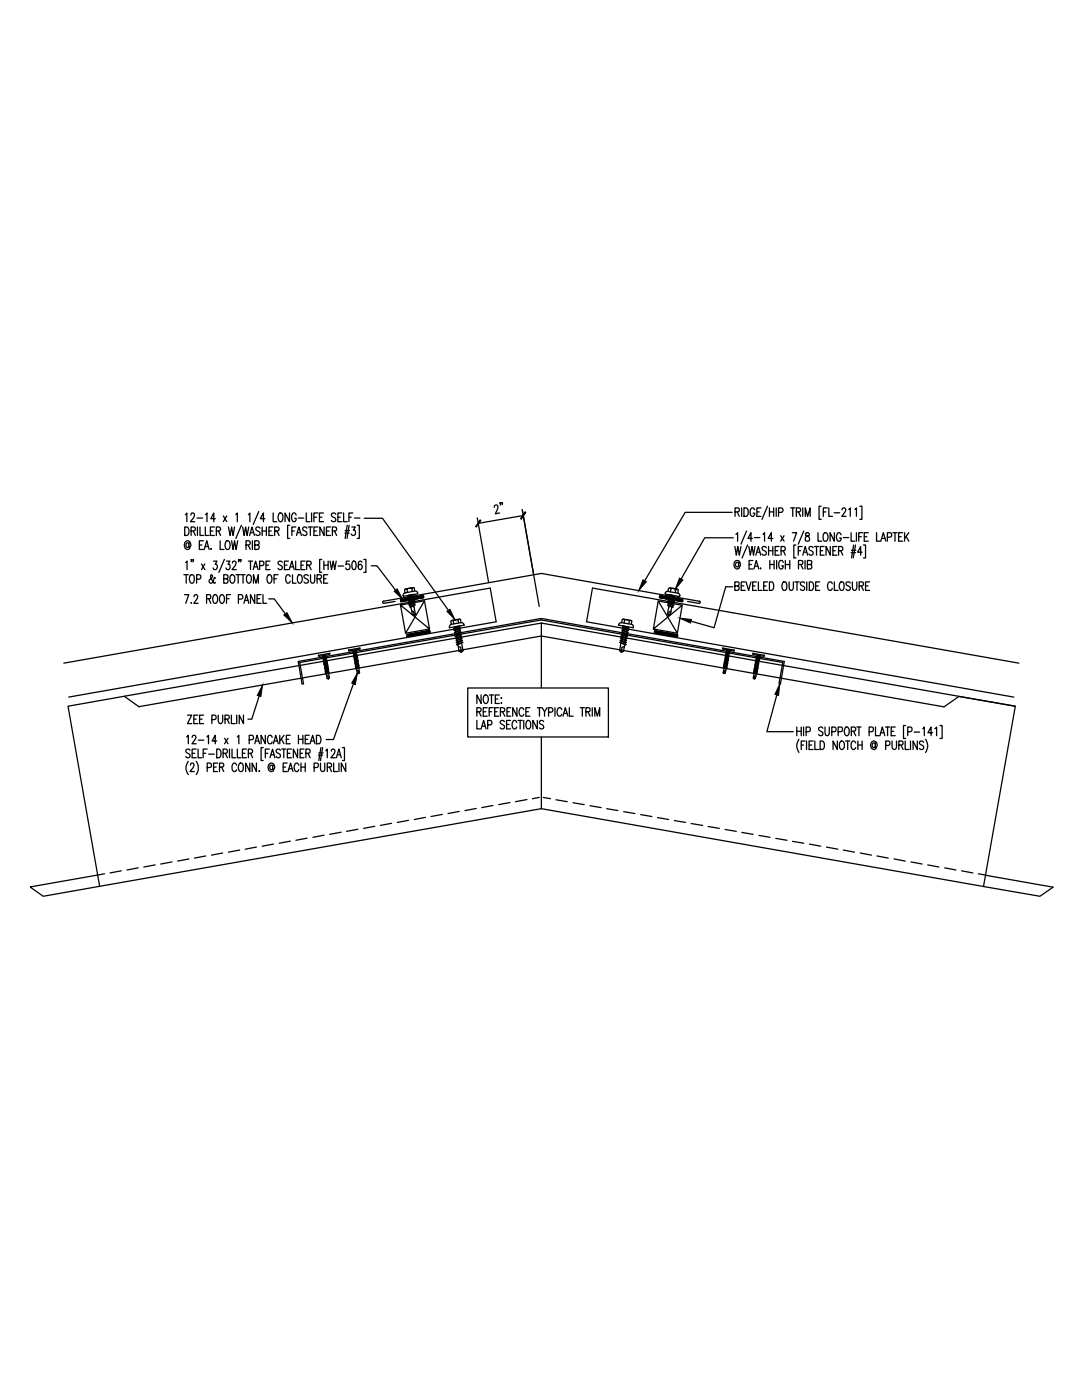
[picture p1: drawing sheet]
<svg xmlns="http://www.w3.org/2000/svg" width="216mm" height="279mm" viewBox="0 0 216 279" stroke-linecap="round" stroke-linejoin="round" font-family="sans-serif">
<g fill="none" stroke="#000" stroke-width=".25">
<path d="M36.7 114.7h.9M36.8 118.7h.9l-.6 1.7M36.9 105.2a.9 .9 0 0 1 .8 .6 .9 .9 0 0 1-.2 1l-.6 .1zM37 102.7l.3-.3v1.7M37 112.3l.3-.3v1.7M37.2 114.7v1.7M37.7 108.6v-.2a.4 .4 0 0 0-.6 .4 .4 .4 0 0 0 .6 .3v-.1M37.7 108.3v.9a.67 .67 0 0 0 .1-1.1 .67 .67 0 0 0-1 .6 .7 .7 0 0 0 .2 .8 .7 .7 0 0 0 .8 0l.1-.1M38 114.8l.2-.1a.9 .9 0 0 1 .5 1.4l-.3 .3a.81 .81 0 0 1-.5-1.3zM38.1 102.8v-.3a.41 .41 0 0 1 .6 0 .41 .41 0 0 1 .1 .6l-.8 1h.8M38.1 106l.7-.1 .1-.6-.2-.1h-.6v1.7M38.2 111.7l-.1 .4"/>
<path d="M38.6 106l.4 .9M38.6 111.7h-.1h.1l-.1 .4M38.7 119.1l.1-.3a.41 .41 0 0 1 .5 0 .41 .41 0 0 1 .1 .6l-.7 1h.8M39.2 115.6l.7-.1 .2-.3-.2-.4-.7-.1v1.7M39.3 103.4h1.1M39.4 105.2v1.7M39.8 108.8h.5M39.9 105.2v1.7h.7M40.2 112.5l.7 1.2M40.6 107.9h-.8v1.8h.8M40.8 109.7l.5-1.8 .4 1.8M40.9 112.5l-.7 1.2"/>
<path d="M41 105.2v1.7h.7M41 109.1h.6M41 102.7l.3-.3v1.7M41.2 119.5l.8-.1v-.6l-.8-.1v1.7M41.6 119.5l.5 .9M42 106h.5M42.1 109.5v.2zM42.6 112h.7l-.3 .6a.5 .5 0 0 1 .3 .7 .5 .5 0 0 1-.7 .2l-.1-.2M42.7 118.8l.1-.1a.95 .95 0 0 1 .4 1.6l-.1 .1a.81 .81 0 0 1-.6-1.3zM42.8 105.2h-.8v1.7h.8M43 103.5h-.9l.6-1.1v1.7M43 115.4l-.1-.2-.2 .1-.1 .6a.55 .55 0 0 1-.6 .5l-.2-.2-.1-.3 .6-.7a.33 .33 0 0 0-.1-.5l-.2 .2 .1 .4 .5 1 .3 .1 .1-.2"/>
<path d="M43.2 106l.7-.1 .1-.3-.1-.3-.7-.1v1.7M43.6 106l.4 .9M43.9 107.9v1.8h.8M44.1 118.8l.1-.1a.95 .95 0 0 1 .3 1.6l-.1 .1a.95 .95 0 0 1-.3-1.6zM44.6 103l.6 1.1M44.6 115.5l.8-.1 .1-.6-.9-.1v1.7h.6l.3-.2v-.5l-.3-.2M44.8 111.6l-1.1 2.6M45.2 108l.1-.1a.81 .81 0 0 1 .5 1.3 .42 .42 0 0 1-.2 .4 .42 .42 0 0 1-.4 0l-.3-.6zM45.2 112h.7l-.4 .6a.51 .51 0 0 1 .4 .7 .51 .51 0 0 1-.7 .3l-.1-.3M45.2 119.5h.5M45.2 103l-.6 1.1M45.6 105.2l.3 1.7 .3-1.7 .3 1.7 .3-1.7"/>
<path d="M46 114.9a.48 .48 0 0 1 .6-.2 .48 .48 0 0 1 .2 .6v.5a.51 .51 0 0 1-.4 .6 .51 .51 0 0 1-.5-.6zM46 118.7h-.8v1.7M46.2 107.9l.3 1.8 .3-1.8 .3 1.8 .3-1.8M46.4 112.4l.2-.4h.2l.3 .3-.2 .6-.6 .8h.8M47.1 102.7l.3-.3v1.7M47.1 114.7h.8M47.5 114.7v1.7M47.6 119.6l.8-.2 .1-.4-.2-.2-.7-.1v1.7M47.7 111.7h-.1h.1l-.1 .4M48.1 111.7h-.2h.2l-.2 .4M48.1 114.7h.8M48.2 104.8l-1.1 2.7"/>
<path d="M48.4 105.2l.3 1.7 .3-1.7 .3 1.7 .3-1.7M48.5 114.7v1.7M48.9 119.8h.6M49.1 108.8l.7-.1 .1-.3-.1-.4-.7-.1v1.8M49.3 114.9a.48 .48 0 0 1 .6-.2 .48 .48 0 0 1 .3 .6v.5a.51 .51 0 0 1-.5 .6 .51 .51 0 0 1-.5-.6zM49.5 108.8l.4 .9M49.6 102.7l.3-.3v1.7M49.6 112h.8M49.8 106.9l.5-1.7 .5 1.7M50 106.3h.6M50 112v1.7M50.4 107.9v1.8"/>
<path d="M50.5 113.7l.5-1.7 .5 1.7M50.6 116.4v-1.7l.5 1.7 .4-1.7v1.7M50.7 113.1h.6M50.8 108.8l.8-.1 .1-.3-.1-.4-.8-.1v1.8l.8-.1 .1-.5-.3-.3M50.8 118.7v1.7l-.8-1.7v1.7M51.3 119.5h.5M51.6 102.1l-1.1 2.6M51.8 112.9l.7-.1 .1-.7-.8-.1v1.7M51.9 105.4a.44 .44 0 0 0-.5-.2 .44 .44 0 0 0-.4 .4l.8 .6 .1 .5a.51 .51 0 0 1-.9 0M52.1 118.7h-.8v1.7h.8M52.3 106h.9M52.3 105.2v1.7"/>
<path d="M52.5 118.7v1.7h.7M52.9 103.5h-1l.7-1.1v1.7M53.1 112.8h.5M53.2 105.2v1.7M53.5 114.8l.1-.1a.93 .93 0 0 1 .7 .7 .93 .93 0 0 1-.3 .9l-.1 .1a.95 .95 0 0 1-.4-1.6zM53.6 119.5h1.1l2.2 3M53.7 106h.4M53.9 112h-.8v1.7h.8M54.5 105.2h-.8v1.7h.8M54.5 102.4v1.7h.7M54.7 115.5h.4M54.8 106l.8-.1 .1-.3-.1-.3-.8-.1v1.7"/>
<path d="M55.2 106l.5 .9M55.5 114.7h-.8v1.7M55.7 102.5l.2-.1a.93 .93 0 0 1 .4 1.5l-.2 .2a.81 .81 0 0 1-.5-1.3zM56.3 112.2a.45 .45 0 0 0-.5-.2 .45 .45 0 0 0-.3 .4l.2 .3 .5 .3 .1 .4a.47 .47 0 0 1-.4 .3 .47 .47 0 0 1-.4-.3M56.8 112.8h.5M57.6 112h-.8v1.7h.8M57.7 113.7l.5-1.7 .5 1.7M57.8 102.4v1.7l-.9-1.7v1.7M57.8 104.8h-.4v2.7h.4M57.9 115.1a.47 .47 0 0 0-.6-.4 .47 .47 0 0 0-.3 .6l.1 .7 .2 .4a.45 .45 0 0 0 .6-.4M57.9 113.1h.6M58.2 106h.5"/>
<path d="M58.4 114.7v1.7h.7M59 112v1.7h.8M59 105.2h-.8v1.7M59.1 102.8a.42 .42 0 0 0-.3-.4 .42 .42 0 0 0-.4 .1 1.32 1.32 0 0 0 .1 1.6 .5 .5 0 0 0 .6-.7h-.3M59.2 106.9l.4-1.7 .5 1.7M59.3 106.3h.7M59.5 103.4h1.1M59.5 114.8l.2-.1a.93 .93 0 0 1 .7 .7 .93 .93 0 0 1-.3 .9l-.2 .1a.95 .95 0 0 1-.4-1.6zM60.1 112.8h.4M60.9 112h-.8v1.7h.8M61.1 102.4v1.7h.7M61.2 112.8l.8-.1 .1-.2-.1-.4-.8-.1v1.7"/>
<path d="M61.2 105.4a.44 .44 0 0 0-.5-.2 .44 .44 0 0 0-.3 .4l.2 .3 .5 .2 .1 .6a.51 .51 0 0 1-.8 0M61.5 105.2h.8M61.5 114.9a.44 .44 0 0 0-.6-.2 .44 .44 0 0 0-.1 .6l.5 .3a.46 .46 0 0 1 .1 .8 .46 .46 0 0 1-.8-.3M61.6 112.8l.5 .9M61.9 105.2v1.7M62 114.7v1.4a.38 .38 0 0 0 .4 .3 .38 .38 0 0 0 .3-.3l.1-1.4M62.2 102.4v1.7M62.6 103.2h.5M62.6 106h.5M63.3 115.5l.7-.1 .2-.2-.1-.4-.8-.1v1.7M63.4 102.4h-.8v1.7M63.4 105.2h-.8v1.7h.8"/>
<path d="M63.7 103.2h.5M63.7 115.5l.5 .9M64.2 111.6h-.4v2.6h.4M64.5 102.4h-.8v1.7h.8M64.6 115.5h.5M64.6 112.8h.9M64.6 112v1.7M64.7 105.2v1.7l-.9-1.7v1.7M65.1 106h.5M65.4 114.7h-.8v1.7h.8M65.5 112v1.7M65.9 112l.3 1.7 .3-1.7 .3 1.7 .3-1.7"/>
<path d="M65.9 105.2h-.8v1.7h.8M66.3 106l.7-.1 .1-.6-.2-.1h-.6v1.7M66.7 106l.5 .9M67 102.6a.44 .44 0 0 0-.7-.2 .44 .44 0 0 0 .1 .7l.3 .2a.46 .46 0 0 1 .2 .8 .46 .46 0 0 1-.8-.2M67.4 103.2h.5M67.5 113h1.1M68.2 102.4h-.8v1.7h.8M68.6 102.4v1.7h.7M68.8 106.4h.9M68.9 105.9h.9M69.3 104.8l-.4 2.7M69.6 103.2h.5"/>
<path d="M69.7 104.8l-.5 2.7M69.7 112h-.6l-.1 .7a.5 .5 0 0 1 .7 .1 .5 .5 0 0 1 0 .6 .5 .5 0 0 1-.7 .1v-.2M70.2 105.2h.7l-.4 .6a.5 .5 0 0 1 .5 .8 .5 .5 0 0 1-.9 0M70.4 102.4h-.8v1.7M70.4 112.1l.3-.1a.98 .98 0 0 1 .3 1.3l-.1 .3-.3 .1a1.38 1.38 0 0 1-.2-1.6zM70.7 103.4h1.1M71.3 104.8h.4v2.7h-.4M72.2 112.2l-.3-.2a.84 .84 0 0 0-.4 1.1l.2 .5a.47 .47 0 0 0 .6-.5 .47 .47 0 0 0-.6-.4l-.2 .4M72.6 111.6h.4v2.6h-.4M72.7 103.4h3.6l13.2 18.4M74.1 112.9h1.1l3.7 4.9M76.6 120l31.4-5.6 31.5 5.6"/>
<path d="M76.6 119.9l-.2 .3 .3 .2M79.9 119.6l4.5-.8 .1 .5-4.5 .8zM80 119.9h.1M80 119.8h.1M80 119.6h.1M80.1 119.9h.1M80.1 119.8h.1M80.1 119.7h.1M80.2 119.9h.1M80.2 119.8h.1M80.2 119.6h.1M80.3 119.9h.1"/>
<path d="M80.3 119.8h.1M80.3 119.7h.1M80.3 119.6h.1M80.4 119.9h.1M80.4 119.8h.1M80.4 119.6h.1M80.5 119.9h.1M80.5 119.8h.1M80.5 119.7h.1M80.5 119.6h.1M80.6 119.9h.1M80.6 119.8h.1"/>
<path d="M80.6 119.6h.1M80.7 119.9h.1M80.7 119.8h.1M80.7 119.7h.1M80.7 119.6h.1M80.7 117.7l.1 .6M80.8 119.9h.1M80.8 119.8h.1M80.8 119.6h.1M80.8 118.3l-.3 .3v.2M80.9 119.9h.1M80.9 119.8h.1"/>
<path d="M80.9 119.7h.1M80.9 119.6h.1M80.9 119.5h.1M81 119.9h.1M81 119.8h.1M81 119.6h.1M81.1 119.8h.1M81.1 119.7h.1M81.1 119.6h.1M81.1 119.5h.1M81.2 119.9h.1M81.2 119.8h.1"/>
<path d="M81.2 119.6h.1M81.2 119.5h.1M81.2 117.6l-.3-.1-.2 .2M81.2 117.6l.1 .6M81.3 119.8h.1M81.3 119.7h.1M81.3 119.6h.1M81.3 119.5h.1M81.3 119.4h.1M81.4 119.8h.1M81.4 119.6h.1M81.4 119.5h.1"/>
<path d="M81.4 119.5l1-.5 .2 .1-1 .5M81.4 119.5l.2 .1M81.5 119.7h.1M81.5 119.6h.1M81.5 119.5h.1M81.5 119.4h.1M81.5 119.9l1-.5 .2 .1-1.1 .5zM81.6 119.8h.1M81.6 119.6h.1M81.6 119.5h.1M81.6 119.4h.1M81.6 119.1v.3"/>
<path d="M81.6 119.5l.1 .3M81.7 119.7h.1M81.7 119.6h.1M81.7 119.5h.1M81.7 119.4h.1M81.7 119.9l.1 .3M81.8 119.6h.1M81.8 119.5h.1M81.8 119.4h.1M81.9 119.7h.1M81.9 119.6h.1M81.9 119.5h.1"/>
<path d="M81.9 119.4h.1M81.9 119.3h.1M82 119.6h.1M82 119.5h.1M82 119.4h.1M82.1 118.7l-.8 .4 1.2-.5-1 .2 .1 .2M82.1 119.6h.1M82.1 119.5h.1M82.1 119.4h.1M82.1 119.3h.1M82.2 119.6h.1M82.2 119.5h.1"/>
<path d="M82.2 119.4h.1M82.2 119.3h.1M82.2 117.4l.1 .6M82.2 117.4h-.5l-.5 .2M82.3 119.6h.1M82.3 119.5h.1M82.3 119.4h.1M82.3 119.3h.1M82.3 118.8l.1 .2M82.4 119.6h.1M82.4 119.5h.1M82.4 119.4h.1"/>
<path d="M82.4 119.3h.1M82.4 119.2v.2M82.4 117.3l-1.5 .2M82.5 119.6v.3M82.5 119.6h.1M82.5 119.5h.1M82.5 119.4h.1M82.5 119.3h.1M82.5 119.2h.1M82.5 120v.3M82.6 119.6h.1M82.6 119.5h.1"/>
<path d="M82.6 119.4h.1M82.6 119.3h.1M82.7 117.4v.6l-1.9 .3M82.7 119.5h.1M82.7 119.4h.1M82.7 119.3h.1M82.7 119.2h.1M82.7 117.4l-.3-.1-.2 .2M82.8 119.6h.1M82.8 119.5h.1M82.8 119.4h.1M82.8 119.3h.1"/>
<path d="M82.8 119.2h.1M82.8 118a.46 .46 0 0 1 .5 .5l-2.8 .5-.1-.2M82.9 119.5h.1M82.9 119.4h.1M82.9 119.3h.1M82.9 119.2h.1M83 119.5h.1M83 119.4h.1M83 119.3h.1M83 119.2h.1M83.1 119.5h.1M83.1 119.4h.1"/>
<path d="M83.1 119.3h.1M83.1 119.2h.1M83.1 119.1h.1M83.2 119.5h.1M83.2 119.4h.1M83.2 119.3h.1M83.2 119.2h.1M83.3 119.4h.1M83.3 119.3h.1M83.3 119.2h.1M83.3 119.1h.1M83.4 119.5h.1"/>
<path d="M83.4 119.4h.1M83.4 119.3h.1M83.4 119.2h.1M83.4 119.1h.1M83.5 119.4h.1M83.5 119.3h.1M83.5 119.2h.1M83.5 119.1h.1M83.6 119.4h.1M83.6 119.3h.1M83.6 119.2h.1M83.6 119.1h.1"/>
<path d="M83.7 119.4h.1M83.7 119.3h.1M83.7 119.2h.1M83.7 119.1h.1M83.7 119h.1M83.8 119.4h.1M83.8 119.3h.1M83.8 119.2h.1M83.8 119.1h.1M83.9 119.3h.1M83.9 119.2h.1M83.9 119.1h.1"/>
<path d="M83.9 119h.1M84 119.4h.1M84 119.3h.1M84 119.2h.1M84 119.1h.1M84 119h.1M84.1 119.3h.1M84.1 119.2h.1M84.1 119.1h.1M84.1 119h.1M84.2 119.3h.1M84.2 119.2h.1"/>
<path d="M84.2 119.1h.1M84.2 119h.1M84.3 119.3h.1M84.3 119.2h.1M84.3 119.1h.1M84.3 119h.1M84.3 118.9h.1M84.4 119.3h.1M84.4 119.2h.1M84.4 119.1h.1M84.4 119h.1M84.7 119.9l-3.8 6.5"/>
<path d="M95.2 103.3l2.3 12.8M98.7 101.2h-.1a.39 .39 0 0 1 .5-.4 .39 .39 0 0 1 .2 .6l-.5 1.1 .9-.1M99.9 100.4h-.2l.1-.1 .1 .3-.1 .2M100.2 100.3h-.1h.1l.1 .2-.1 .2M104.2 101.7l3.4 19.3M104.4 102.9l-9 1.6M131.3 119.9l3.9 6.5M131.6 119.3h.1M131.6 119.2h.1M131.6 119.1h.1M131.6 119h.1M131.6 118.8l4.5 .8-.1 .5-4.4-.8z"/>
<path d="M131.8 119.3h.1M131.8 119.2h.1M131.8 119.1h.1M131.8 119h.1M131.8 118.9h.1M131.9 119.3h.1M131.9 119.2h.1M131.9 119.1h.1M131.9 119h.1M132.1 119.4h.1M132.1 119.3h.1M132.1 119.2h.1"/>
<path d="M132.1 119.1h.1M132.1 119h.1M132.2 119.3h.1M132.2 119.2h.1M132.2 119.1h.1M132.2 119h.1M132.2 119.4h.1M132.4 119.4h.1M132.4 119.3h.1M132.4 119.2h.1M132.4 119.1h.1M132.4 119h.1"/>
<path d="M132.6 119.4h.1M132.6 119.3h.1M132.6 119.2h.1M132.6 119.1h.1M132.7 119.5h.1M132.7 119.4h.1M132.7 119.3h.1M132.7 119.2h.1M132.7 119.1h.1M132.9 119.5h.1M132.9 119.4h.1M132.9 119.3h.1"/>
<path d="M132.9 119.2h.1M133 119.5h.1M133 119.4h.1M133 119.3h.1M133 119.2h.1M133 119.1h.1M133.2 119.5h.1M133.2 119.4h.1M133.2 119.3h.1M133.2 119.2h.1M133.3 119.6h.1M133.3 119.5h.1"/>
<path d="M133.3 119.4h.1M133.3 119.3h.1M133.3 119.2h.1M133.3 119.9h.2l1 .5-.1 .1zM133.4 117.4l-.1 .6 2 .4a.47 .47 0 0 1 .3 .7l-2.9-.6a.51 .51 0 0 1 .6-.5M133.4 119.5l1.2 .4-.2 .1zM133.4 117.4h1l.5 .2M133.5 119.6h.1M133.5 119.5h.1M133.5 119.4h.1M133.5 119.3h.1M133.5 119.1h.1l1 .5h-.1z"/>
<path d="M133.5 119.2h.1M133.6 119.6l-.1 .3M133.6 119.6h.1M133.6 119.5h.1M133.6 119.4h.1M133.6 119.3h.1M133.7 119.2l-.1 .3M133.7 117.3l1.4 .3M133.8 119.6h.1M133.8 119.5h.1M133.8 119.4h.1M133.8 119.3h.1"/>
<path d="M133.8 118.8l-.1 .3M133.9 117.5l-.1 .6M134 118.8l.7 .3-.1 .1-1.1-.5 1 .2v.2M134 119.6h.1M134 119.5h.1M134 119.4h.1M134 119.3h.1M134.1 119.6h.1M134.1 119.5h.1M134.1 119.4h.1M134.1 119.7h.1M134.1 119.3h.1"/>
<path d="M134.3 119.6h.1M134.3 119.5h.1M134.3 119.4h.1M134.4 119.7h.1M134.4 119.6h.1M134.4 119.5h.1M134.4 119.4h.1M134.4 120l-.1 .2M134.4 119.8h.1M134.4 119.6v.3M134.5 119.2l-.1 .2M134.6 119.7h.1"/>
<path d="M134.6 119.6h.1M134.6 119.5h.1M134.6 119.4h.1M134.6 119.8h.1M134.7 119.8h.1M134.7 119.7h.1M134.7 119.6h.1M134.7 119.5h.1M134.7 119.4h.1M134.9 119.9h.1M134.9 119.8h.1M134.9 119.6h.1"/>
<path d="M134.9 119.5h.1M134.9 117.7l-.2 .6M134.9 117.7l.2-.1 .3 .2-.2 .6M134.9 119.7h.1M135 119.9h.1M135 119.8h.1M135 119.6h.1M135.2 119.9h.1M135.2 119.8h.1M135.2 119.7h.1M135.2 119.6h.1M135.2 119.5h.1"/>
<path d="M135.4 119.9h.1M135.4 119.8h.1M135.4 119.7h.1M135.4 119.6h.1M135.5 119.9h.1M135.5 119.8h.1M135.5 119.6h.1M135.5 119.7h.1M135.7 119.9h.1M135.7 119.8h.1M135.7 119.6h.1M135.7 119.7h.1"/>
<path d="M135.8 119.9h.1M135.8 119.8h.1M135.8 119.6h.1M136 119.9h.1M136 119.8h.1M136 119.7h.1M136 119.6h.1M139.5 119.9l.2 .2-.1 .3-2.4-.4M146.1 102.2h-9.4l-8.1 13.7M146.2 117.1h-1.4l-2.3 8.2-4.6-1.3M146.3 107.3h-5.7l-4.7 8.2M146.6 109.1l.3 1.7 .3-1.7 .3 1.7 .4-1.7"/>
<path d="M146.6 116.9h.7l.1-.6-.8-.2v1.7h.6l.2-.1v-.6l-.2-.2M146.7 102.2l.7-.1v-.7h-.7v1.7M146.8 106.7l.4-.4v1.7M147.1 102.2l.4 .9M147.4 112.5l-.2-.3a.44 .44 0 0 0-.5 .5 .44 .44 0 0 0 .5 .4l.2-.2M147.4 112.2v.9a.7 .7 0 0 0 .3-.9 .7 .7 0 0 0-.9-.3 .7 .7 0 0 0-.3 .9 .63 .63 0 0 0 .3 .7 .63 .63 0 0 0 .8-.2M147.9 116.9h.5M148 101.4v1.7M148.4 101.4a.86 .86 0 0 1 .9 .4 .86 .86 0 0 1-.1 1l-.3 .3h-.5zM148.7 116.1h-.8v1.7h.8M148.9 116.1l.5 1.7 .4-1.7M149 106l-1.1 2.6"/>
<path d="M149.2 108.8l-1.1 2.6M149.4 109.1l.3 1.7 .4-1.7 .3 1.7 .3-1.7M149.5 112.7h.4M150.1 107.5h-.8l.5-1.2v1.7M150.2 116.9h.5M150.2 111.9h-.7v1.7h.7M150.4 113.6l.5-1.7 .5 1.7M150.5 107.3h1.1M150.6 101.7a.48 .48 0 0 0-.6-.3 .48 .48 0 0 0-.3 .6v.4a.49 .49 0 0 0 .4 .7 .49 .49 0 0 0 .5-.7h-.3M150.6 113h.6M150.8 110.8l.5-1.7 .5 1.7M150.9 116.1h-.7v1.7h.7"/>
<path d="M151 110.2h.6M151 102.2h.5M151.3 116.1v1.7h.7M151.8 113.4v.2zM151.8 101.4h-.8v1.7h.8M152.3 106.7l.3-.4v1.7M152.4 116.9h.5M152.9 109.3a.44 .44 0 0 0-.5-.3 .44 .44 0 0 0-.4 .5l.2 .2 .7 .4v.4a.47 .47 0 0 1-.4 .3 .47 .47 0 0 1-.5-.3M153.1 116.1h-.7v1.7h.7M153.1 101l-1.1 2.6M153.4 109.1v1.7M153.4 109.9h.8"/>
<path d="M153.5 116.1l.7 .1a1.17 1.17 0 0 1-.2 1.6h-.5zM153.5 102.2h.9M153.5 101.4v1.7M153.6 112.7h.9M153.6 111.9v1.7M154.2 107.5h-.9l.6-1.2v1.7M154.2 109.1v1.7M154.4 101.4v1.7M154.5 111.9v1.7M154.7 109.9h.5M154.9 101.4v1.7M155 111.9v1.7"/>
<path d="M155.3 102.2h.8l.1-.3-.1-.5h-.8v1.7M155.5 109.1h-.8v1.7h.8M155.8 106.9l.6 1.1M155.9 109.9l.7-.1 .1-.2-.1-.5h-.7v1.7M156.3 112.2a.47 .47 0 0 0-.6-.3 .47 .47 0 0 0-.3 .6v.6a.42 .42 0 0 0 .3 .4 .42 .42 0 0 0 .4 0l.2-.6h-.3M156.3 116.2l.4-.1a1.18 1.18 0 0 1 0 1.7 .81 .81 0 0 1-.6-1.3zM156.3 109.9l.4 .9M156.4 106.9l-.6 1.1M156.7 112.7h.9M156.7 111.9v1.7M157.5 116.1v1.5a.38 .38 0 0 0 .4 .2 .38 .38 0 0 0 .3-.2l.1-1.5M157.6 111.9v1.7"/>
<path d="M157.8 101.4h.8M158.1 106.3h.8l-.5 1.7M158.2 101.4v1.7M158.6 116.1h.9M158.8 108.8h-.4v2.6h.4M158.9 102.2l.7-.1 .1-.6-.2-.1h-.6v1.7M159 116.1v1.7M159.3 109.9h.5M159.3 112.7l.8-.1 .1-.3-.1-.4h-.8v1.7M159.3 102.2l.5 .9M159.8 112.7l.4 .9M160 109.1h-.7v1.7"/>
<path d="M160.2 110.8l.5-1.7 .4 1.7M160.2 101.4v1.7M160.4 106l-1.1 2.6M160.4 110.2h.6M160.6 116.3l-.3-.2-.5 .1-.1 .1 .1 .4 .7 .5 .1 .4a.47 .47 0 0 1-.5 .2 .47 .47 0 0 1-.4-.2M160.6 111.9v1.7M160.7 103.1v-1.7l.4 1.7 .6-1.7v1.7M160.8 106.4a.49 .49 0 0 0 0 .5 .49 .49 0 0 0 .6 .2 .5 .5 0 0 1 .1 .8 .5 .5 0 0 1-.8 0v-.2a.68 .68 0 0 1 .7-.8 .36 .36 0 0 0-.2-.6zM161 116.1v1.7M161.1 112.7l.8-.1 .1-.3-.1-.4h-.8v1.7l.8-.1 .1-.5-.3-.3M161.5 116.1a.86 .86 0 0 1 .8 .5 .86 .86 0 0 1-.1 1l-.3 .2h-.4zM162.2 109.3a.44 .44 0 0 0-.4-.3 .44 .44 0 0 0-.4 .5l.1 .2 .7 .4v.4a.47 .47 0 0 1-.4 .3 .47 .47 0 0 1-.4-.3"/>
<path d="M162.5 109.1h.9M162.8 116.9h.5M162.9 109.1v1.7M163.2 106.3v1.7h.8M163.6 116.1h-.8v1.7h.8M163.7 109.9h.5M163.9 101h-.5v2.6h.5M164.3 102.2h.5M164.5 106.4l.1-.1a.81 .81 0 0 1 .5 1.3 .47 .47 0 0 1-.6 .4 .47 .47 0 0 1-.3-.6zM164.5 109.1h-.8v1.7h.8M165.1 101.4h-.8v1.7M165.4 101.4v1.7h.7"/>
<path d="M165.7 109.1v1.7l-.9-1.7v1.7M166.1 116.5a.48 .48 0 0 0-.6-.4 .48 .48 0 0 0-.4 .7l.1 .6a.42 .42 0 0 0 .2 .4 .42 .42 0 0 0 .5-.1l.2-.3M166.2 109.9h.5M166.4 102.3h1.1M166.5 106.3v1.7l-.9-1.7v1.7M166.5 116.1v1.7h.7M167 109.1h-.8v1.7h.8M167.3 109.9l.7-.1 .1-.6-.2-.1h-.6v1.7M167.7 116.2l.4-.1a1.18 1.18 0 0 1 0 1.7 .81 .81 0 0 1-.6-1.3zM167.8 109.9l.4 .9M167.8 106.7l-.3-.4a.81 .81 0 0 0-.5 1.3 .45 .45 0 0 0 .6 .4 .45 .45 0 0 0 .2-.6h-.3M168 101.7l.3-.3h.2l.3 .3-.2 .5-.6 .9h.8"/>
<path d="M168.3 107.3h1.1M169.4 101.7l.3-.3v1.7M169.7 116.3l-.3-.2-.5 .1-.1 .1 .1 .5 .7 .4 .1 .4a.47 .47 0 0 1-.5 .2 .47 .47 0 0 1-.4-.2M169.8 106.3v1.7h.8M169.8 110.3h.9M169.9 109.8h.9M170.1 116.1v1.2a.49 .49 0 0 0 .5 .5l.4-.5v-1.2M170.3 108.8l-.4 2.6M170.6 101.7l.3-.3v1.7M170.7 108.8l-.4 2.6M170.9 106.3v1.7M171.4 107.1h.5"/>
<path d="M171.4 116.9h.8v-.6l-.8-.2v1.7M171.6 101h.4v2.6h-.4M171.9 116.9l.4 .9M172 110.2h-.9l.6-1.1v1.7M172.2 106.3h-.8v1.7M172.3 108.8h.4v2.6h-.4M172.5 107.1h.5M172.7 116.9h.5M173.3 106.3h-.8v1.7h.8M173.5 116.1h-.8v1.7h.8M174.9 106.3v1.7h.8M175.8 108l.5-1.7 .5 1.7"/>
<path d="M176 107.5h.6M177.1 107.2h.5l.3-.2-.1-.6-.7-.1v1.7M178.2 106.3h.8M178.6 106.3v1.7M179.3 107.1h.5M180.1 106.3h-.8v1.7h.8M180.5 106.3v1.7M180.8 107l.5 1M181.3 106.3l-.8 1.2M12.7 132.3l85.1-14.9 1.2 6.7-85.3 15M38.2 120.2v.2zM48.7 120.4l.5-1.7 .4 1.7"/>
<path d="M51.7 138.9l-1.5 4.6h-.7M63.6 130.7v.3M64.4 131.2l.7-.2zM64.5 131.5l.6-.2zM64.5 130.8v.1M64.5 131.8l.7-.3zM64.5 131v.2M64.5 132.1l.7-.3zM64.5 131.3l.1 .2M64.6 132.3l.7-.2zM64.6 131.5v.2M64.6 132.6l.7-.3z"/>
<path d="M64.6 131.8l.1 .2M64.7 132.9l.7-.3zM64.7 132.1v.2M64.8 133.2l.6-.3zM64.8 132.3v.3M64.8 133.4l.7-.2zM64.8 132.6v.2M64.8 133.7l.7-.3zM64.8 132.9l.1 .2M64.9 134l.7-.3zM64.9 133.2v.2M64.9 130.8l.1 .2"/>
<path d="M64.9 134.2l.7-.2zM64.9 133.4l.1 .2M65 134.5l.7-.2zM65 133.7v.2M65 131.1v.1M65 131.3l.1 .2M65 134l.1 .2M65.1 130.7l-.7 .3 .4-.2M65.1 131.6v.2M65.1 131.9v.2M65.1 134.3v.1M65.1 134.5l.2 .9 .2 .1 .2-.2"/>
<path d="M65.2 132.1v.2M65.2 134.9l.3 .1M65.2 132.4v.2M65.3 132.7v.5M65.3 133.2l.1 .2M65.4 133.5v.2M65.4 133.7l.1 .3M65.5 135v.5M65.5 134v.2M65.6 134.3l.1 1M65.7 135.3l-.2 .2M65.7 130.4l-2.1 .4"/>
<path d="M65.7 130.4l.1 .2M65.8 130.6l-2.2 .4M69.6 129.7l.1 .2M70.4 130.2l.7-.3zM70.5 130.4l.6-.2zM70.5 129.8v.1M70.5 130.7l.7-.2zM70.5 136.5l-4 11.1h-1.4M70.5 129.9l.1 .5M70.6 131l.7-.3zM70.6 131.3l.7-.3zM70.6 130.5v.2"/>
<path d="M70.7 131.5l.7-.2zM70.7 130.7v.3M70.7 131.8l.7-.3zM70.7 131v.2M70.8 132.1l.6-.3zM70.8 131.3l.1 .5M70.8 132.3l.7-.2zM70.9 132.6l.6-.2zM70.9 131.8v.2M70.9 132.9l.7-.3zM70.9 132.1l.1 .5M70.9 129.7l.1 .2"/>
<path d="M70.9 133.2l.8-.3zM71 133.4l.7-.2zM71 132.6v.2M71 130v.2M71 130.3l.1 .4M71.1 129.7l-.7 .2 .4-.2M71.1 132.9v.2M71.1 133.2v.2M71.1 133.4l.2 .9 .2 .1 .2-.1M71.1 130.8v.2M71.2 131.1v.2M71.2 133.8l.3 .1v.5l.2-.2"/>
<path d="M71.2 131.4l.1 .1M71.3 131.6v.2M71.3 131.9l.1 .2M71.4 132.2v.1M71.4 132.4l.1 .5M71.5 133v.2M71.6 133.2l.1 1.1M71.7 129.3l-2.1 .4M71.8 129.3v.2M71.8 129.6l-2.2 .3M78.9 120l-2.3 .4M79.9 120.7l4.8-.8 1 5.6-4.8 .9-1-5.7 5.8 4.8"/>
<path d="M80 120.1h.1M80.1 120h.1M80.3 120h.1M81.2 126.6l4.5-.8v.5l-4.5 .8zM81.3 127.1h.1M81.3 126.9h.1M81.3 126.8h.1M81.3 126.6h.1M81.4 127h.1M81.4 126.9h.1M81.4 126.8h.1M81.4 126.7h.1"/>
<path d="M81.4 126.6h.1M81.5 120.3l1.2-.4zM81.6 127h.1M81.6 126.9h.1M81.6 126.8h.1M81.6 126.7h.1M81.6 126.6h.1M81.6 120.7l1-.5 .2 .1-1 .5zM81.7 126.9h.1M81.7 126.8h.1M81.7 126.7h.1M81.7 126.6h.1"/>
<path d="M81.8 121.1l1-.4-.9 .5zM81.8 120.3l.1 .3M81.9 126.9h.1M81.9 126.8h.1M81.9 126.6h.1M81.9 126.5h.1M81.9 120.7l.1 .3M81.9 126.7h.1M82 121.1l.3 1.6 .3 .1 .3-.3-.3-1.3M82 126.8h.1M82 126.6h.1M82 126.5h.1"/>
<path d="M82.2 126.9h.1M82.2 126.8h.1M82.2 126.7h.1M82.2 126.6h.1M82.2 126.5h.1M82.2 122l.4 .1v.6M82.3 126.8h.1M82.3 126.7h.1M82.3 126.6h.1M82.3 126.5h.1M82.5 126.8h.1M82.5 126.6h.1"/>
<path d="M82.5 126.5h.1M82.5 126.7h.1M82.5 126.4h.1M82.5 120.4l.1 .3M82.6 120.8v.4M82.6 121.2h.1M82.7 126.8h.1M82.7 126.6h.1M82.7 126.5h.1M82.7 126.7h.1M82.7 126.4h.1M82.8 126.8h.1"/>
<path d="M82.8 126.6h.1M82.8 126.5h.1M82.8 126.3h.1M82.9 122.5l-.2 .1-.1 .2M83 126.7h.1M83 126.6h.1M83 126.5h.1M83 126.4h.1M83 126.3h.1M83.1 126.7h.1M83.1 126.6h.1M83.1 126.5h.1"/>
<path d="M83.1 126.4h.1M83.1 126.3h.1M83.3 126.6h.1M83.3 126.5h.1M83.3 126.3h.1M83.3 126.4h.1M83.4 126.6h.1M83.4 126.5h.1M83.4 126.3h.1M83.6 126.6h.1M83.6 126.5h.1M83.6 126.4h.1"/>
<path d="M83.6 126.3h.1M83.8 126.6h.1M83.8 126.5h.1M83.8 126.4h.1M83.8 126.3h.1M83.8 126.2h.1M83.9 126.5h.1M83.9 126.4h.1M83.9 126.3h.1M83.9 126.2h.1M84.1 126.5h.1M84.1 126.3h.1"/>
<path d="M84.1 126.1h.1M84.1 126.4h.1M84.1 126.2h.1M84.2 126.5h.1M84.2 126.3h.1M84.2 126.1h.1M84.4 126.5h.1M84.4 126.4h.1M84.4 126.3h.1M84.4 126.2h.1M84.4 126.1h.1M84.5 126.4h.1"/>
<path d="M84.5 126.3h.1M84.5 126.2h.1M84.5 126.1h.1M84.7 126.5h.1M84.7 126.3h.1M84.7 126.1h.1M84.7 126h.1M84.7 126.4h.1M84.7 126.2h.1M84.8 126.3h.1M84.8 126.1h.1M84.8 126h.1"/>
<path d="M84.9 126.4h.1M84.9 126.3h.1M84.9 126.2h.1M84.9 126.1h.1M84.9 126h.1M85 126.3h.1M85 126.1h.1M85 126h.1M85.2 126.3h.1M85.2 126.2h.1M85.2 126.1h.1M85.2 126h.1"/>
<path d="M85.3 126.3h.1M85.3 126.2h.1M85.3 126.1h.1M85.3 126h.1M85.5 126.3h.1M85.5 126.1h.1M85.5 126h.1M85.5 126.2h.1M85.5 125.9h.1M85.6 126.3h.1M85.6 126.1h.1M85.6 126h.1"/>
<path d="M89.9 124l.2 .6M90.5 123.9v.6M90.5 123.9l-.3-.1-.2 .2M90.6 125.8l1.1-.5 .1 .1-1 .5zM90.7 126.2l1-.5h.2l-1 .6zM90.7 126.6l1.3-.4-1 .5zM90.8 125.4v.3M90.8 127l1.1-.5 .2 .1-1.1 .5zM90.9 125.8v.3M90.9 127.4l1-.5 .2 .1-1 .5zM91 126.2v.3M91 127.8l1.2-.4-1 .5z"/>
<path d="M91 126.6v.3M91 128.2l1.1-.5 .2 .1-1.1 .5zM91.1 127.1v.2M91.1 128.7l1-.5h.3zM91.2 127.4v.3M91.2 127.9l.1 .3M91.3 128.3v.2M91.3 125l-.8 .4 1.3-.5-1.1 .2 .1 .2M91.4 128.7l.2 1.3 .5 .2 .3-.3M91.4 123.8l.1 .5M91.5 129.2l.2-.1 .3 .2v.8M91.6 125.1v.2"/>
<path d="M91.6 125.4v.3M91.6 123.6l-1.4 .2M91.7 125.9v.2M91.8 126.3v.2M91.8 126.7l.1 .3M91.9 123.7l.1 .6-1.9 .3-.4 .3v.2M91.9 127.1v.3M91.9 123.6h-1l-.5 .3M92 127.5v.3M92 124.3h.3l.3 .3M92.1 127.9v.3M92.1 128.3l.3 1.6"/>
<path d="M92.4 129.8l-.3 .1-.1 .3M92.6 124.6v.2l-2.9 .5-.1-.1M93.3 137.3h28.1v9.8h-28.1zM96 138.7v1.7l-.8-1.7v1.7M96.5 138.9l.3-.2a.93 .93 0 0 1 .7 .7 .93 .93 0 0 1-.3 .9l-.1 .1a.81 .81 0 0 1-.6-1.3zM97.6 138.7h.9M98.1 138.7v1.7M98.8 139.5h.5M99.6 138.7h-.8v1.7h.8M100 139.3h.1zM107.9 123.8l-48.1 8.4 .8 4.3h-.3l-.8-4.5 48.5-8.5 48.5 8.5-.8 4.5h-.3l.8-4.3-48.1-8.4M108 124.3l-83.2 14.7"/>
<path d="M108 124.3v13M108 124.3l94.6 16.6M108.1 123.7h-.3M123.5 124.6l-.1 .2 3 .5v-.1M123.7 129.8l.3 .1v.3M123.7 128.2l1.2 .5zM123.8 127.8l.1-.1 1.1 .5-.2 .1zM123.8 127.4h.2l1 .4-.1 .1zM123.9 128.3l-.3 1.6M123.9 127l1.2 .4zM124 127.9l-.1 .3M124 126.6l.1-.1 1.1 .5-.2 .1z"/>
<path d="M124 124.3l-.4 .1-.1 .2M124 124.3l2 .3 .2 .1 .2 .4M124.1 127.5l-.1 .3M124.1 126.2l.1-.1 1.1 .5-.2 .1zM124.1 125.7l1.2 .5zM124.1 127.1v.3M124.2 125.4l.2-.1 1 .5-.2 .1zM124.2 126.7l-.1 .3M124.3 124.9l1 .2v.2M124.3 124.9h.1M124.3 126.3l-.1 .2M124.3 124.9l1 .5h.2l-.8-.4"/>
<path d="M124.4 125.9l-.1 .2M124.4 123.6l1.4 .2M124.4 125.4v.3M124.5 125.1l-.1 .2M124.6 129.2l-.3-.1-.2 .2-.1 .8M124.6 123.8l-.1 .5M124.6 123.7l.5-.1 .5 .3M124.6 123.7l-.2-.2-.2 .1-.2 .7M124.7 128.7l-.3 1.3-.4 .2-.4-.3M124.7 128.3v.2M124.8 127.9l-.1 .3M124.9 127.4l-.1 .3"/>
<path d="M125 127.1l-.1 .2M125 126.6v.3M125.1 126.2l-.1 .3M125.2 125.8l-.1 .3M125.2 125.4v.3M126.1 124l-.1 .6M126.1 124l-.2-.2-.3 .1-.1 .6M130.6 125.9l4.5 .8v.4l-4.6-.8zM130.7 126.3h.1M130.7 126.2h.1M130.7 126.1h.1M130.7 126h.1"/>
<path d="M130.8 126.3h.1M130.8 126.1h.1M130.8 126h.1M130.8 125.9h.1M130.8 126.2h.1M131 126.3h.1M131 126.1h.1M131 126h.1M131 126.4h.1M131 126.2h.1M131.1 126.3h.1M131.1 126.1h.1"/>
<path d="M131.1 126h.1M131.3 126.4h.1M131.3 126.3h.1M131.3 126.2h.1M131.3 126.1h.1M131.3 126h.1M131.4 126.4h.1M131.4 126.3h.1M131.4 126.2h.1M131.4 126.1h.1M131.6 126.4h.1M131.6 126.3h.1"/>
<path d="M131.6 126.1h.1M131.6 126.5h.1M131.6 126.2h.1M131.8 126.4h.1M131.8 126.3h.1M131.8 126.1h.1M131.9 126.5h.1M131.9 126.4h.1M131.9 126.3h.1M131.9 126.2h.1M131.9 126.1h.1M132.1 126.5h.1"/>
<path d="M132.1 126.4h.1M132.1 126.3h.1M132.1 126.2h.1M132.2 126.5h.1M132.2 126.4h.1M132.2 126.3h.1M132.2 126.6h.1M132.2 126.2h.1M132.4 126.5h.1M132.4 126.4h.1M132.4 126.3h.1M132.4 126.6h.1"/>
<path d="M132.5 126.6h.1M132.5 126.5h.1M132.5 126.4h.1M132.5 126.3h.1M132.7 126.6h.1M132.7 126.5h.1M132.7 126.4h.1M132.7 126.3h.1M132.8 126.7h.1M132.8 126.6h.1M132.8 126.5h.1M132.8 126.4h.1"/>
<path d="M132.8 126.3h.1M133 126.6h.1M133 126.5h.1M133 126.4h.1M133 126.3h.1M133 126.7h.1M133.2 126.7h.1M133.2 126.6h.1M133.2 126.5h.1M133.2 126.4h.1M133.2 126.3h.1M133.2 120.8l.2-.1 .9 .4-.2 .1z"/>
<path d="M133.3 126.7h.1M133.3 126.6h.1M133.3 126.5h.1M133.3 126.4h.1M133.3 120.3h.1l1 .5h-.1zM133.5 121.2h.1M133.5 126.8h.1M133.5 126.7h.1M133.5 126.6h.1M133.5 126.5h.1M133.5 126.4h.1M133.5 120.9l-.3 1.7 .2 .3 .4-.2 .3-1.5"/>
<path d="M133.5 122.2l-.1 .6v-.2h-.2M133.5 120.5v.2M133.5 120v.3M133.6 126.8h.1M133.6 126.7h.1M133.6 126.6h.1M133.6 126.5h.1M133.8 126.8h.1M133.8 126.7h.1M133.8 126.6h.1M133.8 126.5h.1M133.8 126.4h.1"/>
<path d="M133.8 126.9h.1M133.9 122.1h-.3M133.9 126.8h.1M133.9 126.7h.1M133.9 126.6h.1M133.9 126.5h.1M134.1 126.9h.1M134.1 126.8h.1M134.1 126.7h.1M134.1 126.6h.1M134.1 126.5h.1M134.1 120.8v.2"/>
<path d="M134.2 120.4v.3M134.3 126.9h.1M134.3 126.8h.1M134.3 126.7h.1M134.3 126.6h.1M134.4 126.9h.1M134.4 126.8h.1M134.4 126.7h.1M134.4 126.6h.1M134.4 127h.1M134.6 126.9h.1M134.6 126.8h.1"/>
<path d="M134.6 126.7h.1M134.6 126.6h.1M134.6 127h.1M134.7 127h.1M134.7 126.9h.1M134.7 126.8h.1M134.7 126.7h.1M134.7 126.6h.1M134.9 127h.1M134.9 126.9h.1M134.9 126.8h.1M134.9 126.7h.1"/>
<path d="M135 127.1h.1M135 127h.1M135 126.9h.1M135 126.8h.1M135 126.7h.1M135.7 120h.1M136 120h.1M136 120.1h.1M136.1 120.8l-4.8-.9-.9 5.6 4.8 .9 .9-5.6-5.7 4.7M144.3 129.3l2.1 .4M144.3 129.6l2.1 .3M144.3 129.3v.2"/>
<path d="M144.3 133.2l.7 .2zM144.4 132.9l.7 .3zM144.4 132.6l.7 .3zM144.5 132.4l.7 .2zM144.5 133.2l-.2 1.1M144.5 132.1l.7 .2zM144.5 133v.2M144.6 132.7l-.1 .2M144.6 131.8l.7 .3zM144.6 132.4v.2M144.6 131.5l.7 .3zM144.6 132.2v.1"/>
<path d="M144.7 131.3l.7 .2zM144.7 131l.7 .3zM144.7 131.9v.2M144.8 130.7l.6 .3zM144.8 131.6l-.1 .2M144.8 130.5l.7 .2zM144.8 131.4v.1M144.8 133.8l-.2 .1-.1 .5-.2-.2M144.9 130.2l.7 .2zM144.9 131.1l-.1 .2M144.9 133.4l-.2 .9-.2 .1-.2-.1M144.9 129.9l.7 .3z"/>
<path d="M144.9 130.8v.2M144.9 130.5v.2M144.9 133.2v.2M145 129.7l.7 .2-.5-.2M145 132.9l-.1 .2M145 130.3v.2M145 132.6v.2M145 130v.2M145.1 132.3v.3M145.1 129.7v.2M145.1 132.1v.2M145.2 131.8l-.1 .2"/>
<path d="M145.2 131.5v.3M145.3 131.3l-.1 .2M145.3 131v.2M145.4 130.7l-.1 .3M145.4 130.5v.2M145.5 129.9l-.1 .5M145.5 129.8v.1M146.5 129.7l-.1 .2M150.3 130.6l2.1 .4M150.3 130.4v.2M150.3 130.4l2.2 .4M150.4 134.3l.6 .2z"/>
<path d="M150.4 134l.7 .2zM150.4 133.7l.8 .3zM150.5 133.4l.7 .3zM150.5 134.3l-.2 1M150.5 134v.2M150.6 133.2l.6 .2zM150.6 133.7v.3M150.6 132.9l.7 .3zM150.6 133.5v.2M150.7 132.6l.6 .3zM150.7 132.3l.7 .3zM150.7 133.2v.2"/>
<path d="M150.7 132.1l.7 .2zM150.8 131.8l.7 .3zM150.8 132.7l-.1 .5M150.8 131.5l.7 .3zM150.8 132.4v.2M150.8 134.9l-.2 .1-.1 .5-.2-.2M150.9 131.3l.7 .2zM150.9 132.1l-.1 .2M150.9 134.5l-.2 .9-.2 .1-.2-.2M150.9 131.9v.2M150.9 131l.7 .2zM150.9 131.6v.2"/>
<path d="M150.9 134.3v.1M151 130.7l.7 .3-.5-.2M151 134l-.1 .2M151 131.3v.2M151 133.7v.2M151.1 133.4v.2M151.1 131.1l-.1 .1M151.1 130.8v.2M151.2 133.2l-.1 .2M151.2 132.9v.2M151.3 132.3l-.1 .5M151.3 132.1v.2"/>
<path d="M151.4 131.8l-.1 .2M151.4 131.5v.2M151.5 131.3v.2M151.5 131v.2M151.5 130.8v.1M152.5 130.7l-.1 .3M155 138.7l-2 7.3h5.3M203.3 132.3l-85.1-14.9-1.2 6.7 85.3 15M27.8 141.1l-3-2.1-11.2 1.9 6.3 36-11.3 2-2.6-1.9 14.9-2.6M27.8 141l80.2-14.1 80.4 14.2 2.9-2.1 11.3 1.9-6.4 36 11.3 2 2.6-1.8-14.9-2.7M37.2 147.1l.4-.4v1.7M37.4 142.7h.9l-.9 1.7h.9"/>
<path d="M37.6 151.9a2.06 2.06 0 0 0 0 2.7M37.9 149.7a.44 .44 0 0 0-.6-.2 .44 .44 0 0 0-.2 .6l.8 .5v.4a.47 .47 0 0 1-.4 .2 .47 .47 0 0 1-.4-.2M38 152.7l.2-.4 .4 .1 .1 .2-.1 .6-.7 .8h.9M38.3 147.2l.3-.5 .4 .1 .1 .4-.8 1.2h.8M38.3 150.3h.5M38.7 143.5h.4M39.1 149.5h-.8v1.7h.8M39.1 151.9a2.22 2.22 0 0 1 0 2.7M39.5 142.7h-.8v1.7h.8M39.5 149.5v1.7h.7M39.6 147.7h1.1M39.8 143.5h.5"/>
<path d="M40.5 150.3h.5M40.6 142.7h-.8v1.7h.8M41.3 147.1l.3-.4v1.7M41.3 149.5h-.8v1.7M41.3 153.2l.8-.1v-.6l-.2-.2h-.6v1.7M41.6 150.5h1.1M42.3 143.6l.7-.1 .1-.6-.3-.2h-.5v1.7M42.6 153.1h.5M43.3 147.9h-1l.7-1.2v1.7M43.3 149.5a.92 .92 0 0 1 .8 .6 .92 .92 0 0 1-.3 1l-.5 .1zM43.4 152.3h-.8v1.7h.8M43.5 142.7l.1 1.5a.42 .42 0 0 0 .5 .2 .42 .42 0 0 0 .3-.5v-1.2"/>
<path d="M43.8 153.1l.7-.1 .1-.5-.2-.2h-.6v1.7M44.2 153.1l.4 .9M44.5 150.3h.7l.1-.6-.2-.2h-.6v1.7M44.8 147.3l.7 1.1M44.9 143.5l.7-.1 .1-.5-.2-.2h-.6v1.7M44.9 150.3l.5 .9M45.3 143.5l.4 .9M45.5 147.3l-.7 1.1M45.8 149.5v1.7M46.2 142.7v1.7h.7M46.3 149.5v1.7h.7M47.2 152.7a.48 .48 0 0 0-.6-.4 .48 .48 0 0 0-.3 .6v.4a.48 .48 0 0 0 .3 .7 .48 .48 0 0 0 .6-.4"/>
<path d="M47.2 142.7v1.7M47.4 147.1l.3-.4v1.7M47.4 149.5v1.7h.7M47.8 152.4l.1-.1a.52 .52 0 0 1 .6 .6v.4a.51 .51 0 0 1-.4 .7 .51 .51 0 0 1-.5-.7v-.4zM48.4 150.3h.5M48.6 142.7v1.7l-.9-1.7v1.7M49.2 149.5h-.8v1.7h.8M49.6 150.3h.7l.1-.3-.1-.4-.7-.1v1.7M49.7 147.6h.6l.2-.1-.1-.7-.7-.1v1.7M49.9 152.3v1.7l-.9-1.7v1.7M50 150.3l.4 .9M50.8 148.4l.5-1.7 .5 1.7"/>
<path d="M51 147.9h.6M51.2 152.3v1.7l-.9-1.7v1.7M51.7 153.9h.1zM52.5 149.2h-.4v2.6h.4M52.9 146.7v1.7l-.8-1.7v1.7M52.9 150.3h.6M53.7 149.5h-.8v1.7M53.9 151.2l.5-1.7 .4 1.7M54 150.6h.7M54.3 147.2a.42 .42 0 0 0-.2-.4 .42 .42 0 0 0-.5 0 1.13 1.13 0 0 0 .1 1.6h.4l.2-.3M54.4 152.9l-.1-.2a.44 .44 0 0 0-.5 .5 .44 .44 0 0 0 .5 .4l.1-.3M54.4 152.7l.1 .9a.69 .69 0 0 0 .2-.9 .69 .69 0 0 0-.9-.3 .69 .69 0 0 0-.3 .9 .65 .65 0 0 0 .4 .6 .65 .65 0 0 0 .7-.1"/>
<path d="M54.6 148.4l.4-1.7 .5 1.7M54.7 147.9h.7M55.8 146.7v1.7M56 149.7a.44 .44 0 0 0-.6-.2 .44 .44 0 0 0-.3 .6l.8 .5 .1 .4a.47 .47 0 0 1-.5 .2 .47 .47 0 0 1-.4-.2M56.1 147.5l.6 .9M56.2 149.5h.9M56.5 153.1h.5M56.6 149.5v1.7M56.7 146.7l-.9 1.2M57.1 147.5h.5M57.3 152.3h-.8v1.7h.8M57.3 150.3h.6"/>
<path d="M57.5 154l.5-1.7 .4 1.7M57.7 153.4h.6M57.9 146.7h-.8v1.7h.8M58.2 149.5h-.9v1.7h.9M59.4 149.5v1.7l-.9-1.7v1.7M59.5 147.5h.9M59.5 146.7v1.7M59.6 152.7l-.3-.4a.81 .81 0 0 0-.5 1.3l.3 .4h.2l.3-.4M59.9 150.3h.5M60.1 153.1h.8M60.1 152.3v1.7M60.4 146.7v1.7"/>
<path d="M60.6 149.5h-.7v1.7h.7M60.9 147.5h.5M60.9 152.3v1.7M61 150.3h.8v-.6l-.2-.2h-.6v1.7M61.5 150.3l.4 .9M61.7 146.7h-.8v1.7h.8M61.9 148.4l.5-1.7 .5 1.7M62 147.9h.7M62.7 153.2l.7-.1 .1-.6-.3-.2h-.5v1.7M63.1 146.7h.5a1.03 1.03 0 0 1 0 1.7h-.5zM63.5 150.7h.9M63.6 150.3h.9"/>
<path d="M64 152.3v1.2l.3 .5a.43 .43 0 0 0 .5-.5v-1.2M64 149.2l-.4 2.6M64.4 149.2l-.4 2.6M65 149.8l.3-.3v1.7M65.3 153.1l.7-.1 .1-.5-.2-.2h-.6v1.7M65.7 153.1l.5 .9M66.1 149.9a.4 .4 0 0 1 .5-.4 .4 .4 0 0 1 .2 .7l-.8 1h.9M66.6 152.3v1.7h.7M67.1 151.2l.5-1.7 .5 1.7M67.3 150.6h.6M67.6 152.3v1.7M68.3 149.2h.4v2.6h-.4"/>
<path d="M69 152.3v1.7l-.9-1.7v1.7M95.2 142h.7l.1-.6-.3-.2h-.5v1.7M95.2 143.8v1.7h.7M95.6 142l.4 .9M96 145.5l.5-1.7 .5 1.7M96.2 144.9h.6M96.4 142h.5M97.2 141.2h-.8v1.7h.8M97.3 144.7l.7-.1 .2-.3-.2-.4-.7-.1v1.7M97.6 142h.5M98.4 141.2h-.8v1.7M98.7 142h.5"/>
<path d="M99.5 141.2h-.8v1.7h.8M99.9 142h.7l.1-.3-.1-.4-.7-.1v1.7M100 140.3h.1zM100.3 142l.4 .9M100.7 144a.44 .44 0 0 0-.5-.2 .44 .44 0 0 0-.4 .4l.8 .6 .1 .5a.51 .51 0 0 1-.9 0M101.1 144.6h.5M101.2 142h.4M101.9 143.8h-.8v1.7h.8M101.9 141.2h-.7v1.7h.7M103.1 144.2a.42 .42 0 0 0-.2-.4 .42 .42 0 0 0-.5 .1 1.13 1.13 0 0 0 .2 1.6l.3-.1 .2-.3M103.2 141.2v1.7l-.9-1.7v1.7M103.4 143.8h.8"/>
<path d="M103.8 143.8v1.7M104.5 141.6a.48 .48 0 0 0-.6-.4 .48 .48 0 0 0-.3 .7v.4a.48 .48 0 0 0 .3 .6 .48 .48 0 0 0 .6-.3M104.5 143.8v1.7M104.9 142h.5M105.1 159.6l-2.2 .4M105.2 143.9l.1-.1a.93 .93 0 0 1 .3 1.6v.1a.93 .93 0 0 1-.7-.7 .93 .93 0 0 1 .3-.9zM105.7 141.2h-.8v1.7h.8M107.2 143.8v1.7l-.9-1.7v1.7M107.2 141.2h.9M107.6 159.1l-1.4 .3M107.6 141.2v1.7M108 147.1v14.3"/>
<path d="M108.2 141.2l.5 .8v.9M108.4 159.1l1.4 .3M108.5 144a.44 .44 0 0 0-.5-.2 .44 .44 0 0 0-.4 .4l.3 .3 .5 .3 .1 .5a.51 .51 0 0 1-.9 0M109.2 141.2l-.5 .8M109.5 142.1h.5l.3-.1-.1-.7-.7-.1v1.7M110.7 141.2v1.7M110.9 159.6l2.3 .4M112.1 141.6a.48 .48 0 0 0-.6-.4 .48 .48 0 0 0-.3 .7v.4a.48 .48 0 0 0 .3 .6 .48 .48 0 0 0 .6-.3M112.3 142.9l.5-1.7 .5 1.7M112.5 142.4h.6M113.6 141.2v1.7h.8M115.8 141.2h.8"/>
<path d="M116.2 141.2v1.7M116.9 142h.7l.1-.6-.2-.2h-.6v1.7M117.3 142l.5 .9M118.2 141.2v1.7M118.7 142.9v-1.7l.5 1.7 .5-1.7v1.7M159 145.1v1.7M159 145.9h.9M159.4 147.5a2.22 2.22 0 0 0 0 2.7M159.9 145.1v1.7M159.9 148.7h.4M160.3 145.1v1.7M160.6 147.9h-.7v1.7"/>
<path d="M160.9 146l.7-.1 .1-.2-.1-.5-.7-.1v1.7M160.9 147.9v1.7M161.4 148.7h.6M162.2 147.9h-.8v1.7h.8M162.6 147.9v1.7h.8M163.6 147.9a.89 .89 0 0 1 1 .6 .89 .89 0 0 1-.4 1l-.6 .1zM164.2 145.3a.44 .44 0 0 0-.6-.2 .44 .44 0 0 0-.2 .6l.8 .4v.5a.47 .47 0 0 1-.4 .2 .47 .47 0 0 1-.4-.2M164.6 145.1v1.2l.2 .4a.4 .4 0 0 0 .6-.1l.1-1.5M166 146h.5l.3-.1-.1-.7-.7-.1v1.7M167.1 147.9v1.7l-.9-1.7v1.7M167.2 146l.8-.1v-.7l-.8-.1v1.7M167.8 148l.1-.1a.89 .89 0 0 1 .6 .8 .89 .89 0 0 1-.6 .9 1.13 1.13 0 0 1-.1-1.6z"/>
<path d="M168.7 145.2l.2-.1a.95 .95 0 0 1 .3 1.6l-.1 .1a.81 .81 0 0 1-.5-1.3zM168.7 147.9h.9M169.1 147.9v1.7M169.9 145.9h.7l.2-.3-.2-.4-.7-.1v1.7M170.3 145.9l.5 .9M170.8 148.3a.48 .48 0 0 0-.6-.4 .48 .48 0 0 0-.4 .6v.4a.48 .48 0 0 0 .4 .7 .48 .48 0 0 0 .6-.4M171 145.1h.8M171.2 148.7h.8M171.2 147.9v1.7M171.4 145.1v1.7M172 147.9v1.7M173.4 146h.6l.2-.1-.1-.7-.7-.1v1.7"/>
<path d="M174.7 148.5l-.2-.2a.47 .47 0 0 0-.5 .4 .47 .47 0 0 0 .5 .5l.2-.3M174.7 148.3v.9a.69 .69 0 0 0 .3-.9 .69 .69 0 0 0-.9-.3 .69 .69 0 0 0-.4 .9 .65 .65 0 0 0 .4 .6 .65 .65 0 0 0 .7-.1M174.7 145.1v1.7h.8M175.6 146.8l.5-1.7 .5 1.7M175.8 146.2h.5M176.7 145.1h.8M176.7 148.8l.7-.1 .1-.6-.2-.2h-.6v1.7M177.1 145.1v1.7M177.8 145.9h.5M178 147.9v1.2l.4 .5 .3-.1 .2-.4v-1.2M178.6 145.1h-.8v1.7h.8M179.4 148.7l.7-.1 .1-.5-.3-.2h-.5v1.7"/>
<path d="M179.8 148.7l.4 .9M180.6 147.9v1.7h.8M180.7 144.8h-.4v2.6h.4M181.1 146h.6l.2-.1-.1-.7-.7-.1v1.7M181.7 147.9v1.7M182.4 146.1h1.1M183 147.9v1.7l-.8-1.7v1.7M184.1 145.4l.3-.3v1.7M184.3 148.1a.44 .44 0 0 0-.5-.2 .44 .44 0 0 0-.3 .4l.1 .2 .7 .4v.5a.51 .51 0 0 1-.8 0M184.7 147.5a2.22 2.22 0 0 1 0 2.7M186.1 146.2h-.9l.6-1.1v1.7M186.5 145.4l.4-.3v1.7"/>
<path d="M187.6 144.8h.4v2.6h-.4M24.2 173.8l-2.2 .4M27.6 173.2l-2.3 .4M31 172.6l-2.3 .4M34.3 172l-2.2 .4M37.7 171.4l-2.2 .4M41 170.8l-2.2 .5M44.4 170.2l-2.2 .5M47.8 169.6l-2.2 .5M51.2 169.1l-2.3 .4M54.6 168.5l-2.3 .4M57.9 167.9l-2.2 .4"/>
<path d="M61.3 167.3l-2.3 .4M64.7 166.7l-2.3 .4M68.1 166.1l-2.3 .4M71.4 165.5l-2.2 .4M74.8 164.9l-2.3 .4M78.1 164.3l-2.2 .4M81.5 163.7l-2.2 .4M84.9 163.1l-2.2 .4M88.3 162.5l-2.3 .5M91.6 161.9l-2.2 .5M95 161.3l-2.2 .5M98.4 160.8l-2.3 .4"/>
<path d="M101.8 160.2l-2.3 .4M108 161.4l-88.1 15.5M108 161.4l88.3 15.5M114.3 160.2l2.3 .4M117.7 160.8l2.3 .4M121.1 161.4l2.2 .4M124.4 162l2.3 .4M127.8 162.6l2.3 .4M131.2 163.2l2.2 .3M134.6 163.8l2.2 .3M137.9 164.4l2.3 .3M141.3 164.9l2.2 .4"/>
<path d="M144.7 165.5l2.2 .4M148 166.1l2.3 .4M151.4 166.7l2.3 .4M154.8 167.3l2.2 .4M158.1 167.9l2.3 .4M161.5 168.5l2.3 .4M164.9 169.1l2.3 .4M168.3 169.6l2.2 .5M171.6 170.2l2.3 .5M175 170.8l2.2 .5M178.4 171.4l2.2 .4M181.8 172l2.2 .4"/>
<path d="M185.1 172.6l2.3 .4M188.5 173.2l2.2 .4M191.9 173.8l2.2 .4"/>
</g>
<g fill="#000" stroke="#000" stroke-width=".2">
<path d="M78.6 118l.6-.5 1.1 2.1zM128.3 115.7l.7 .4-1.5 1.8zM135.6 115.4l.7 .4-1.5 1.7zM52.4 136.7l-.3 2.3-.8-.2zM56.6 122.7l.7-.4 1 2zM71.3 134.3l-.4 2.3-.7-.3zM89.2 122l.6-.4 1 2.1zM135.7 123.4l2.3 .2-.2 .7zM155.6 136.5l-.3 2.3-.7-.2z"/>
<path d="M95.8 103.8l-.8 1.4 1-1.3zM95.8 103.8l-.8 1.4-.1-.1z"/>
<path d="M104.8 102.2l-.9 1.3 .1 .1zM104.8 102.2l.1 .1-.9 1.3z"/>
</g>
</svg>
